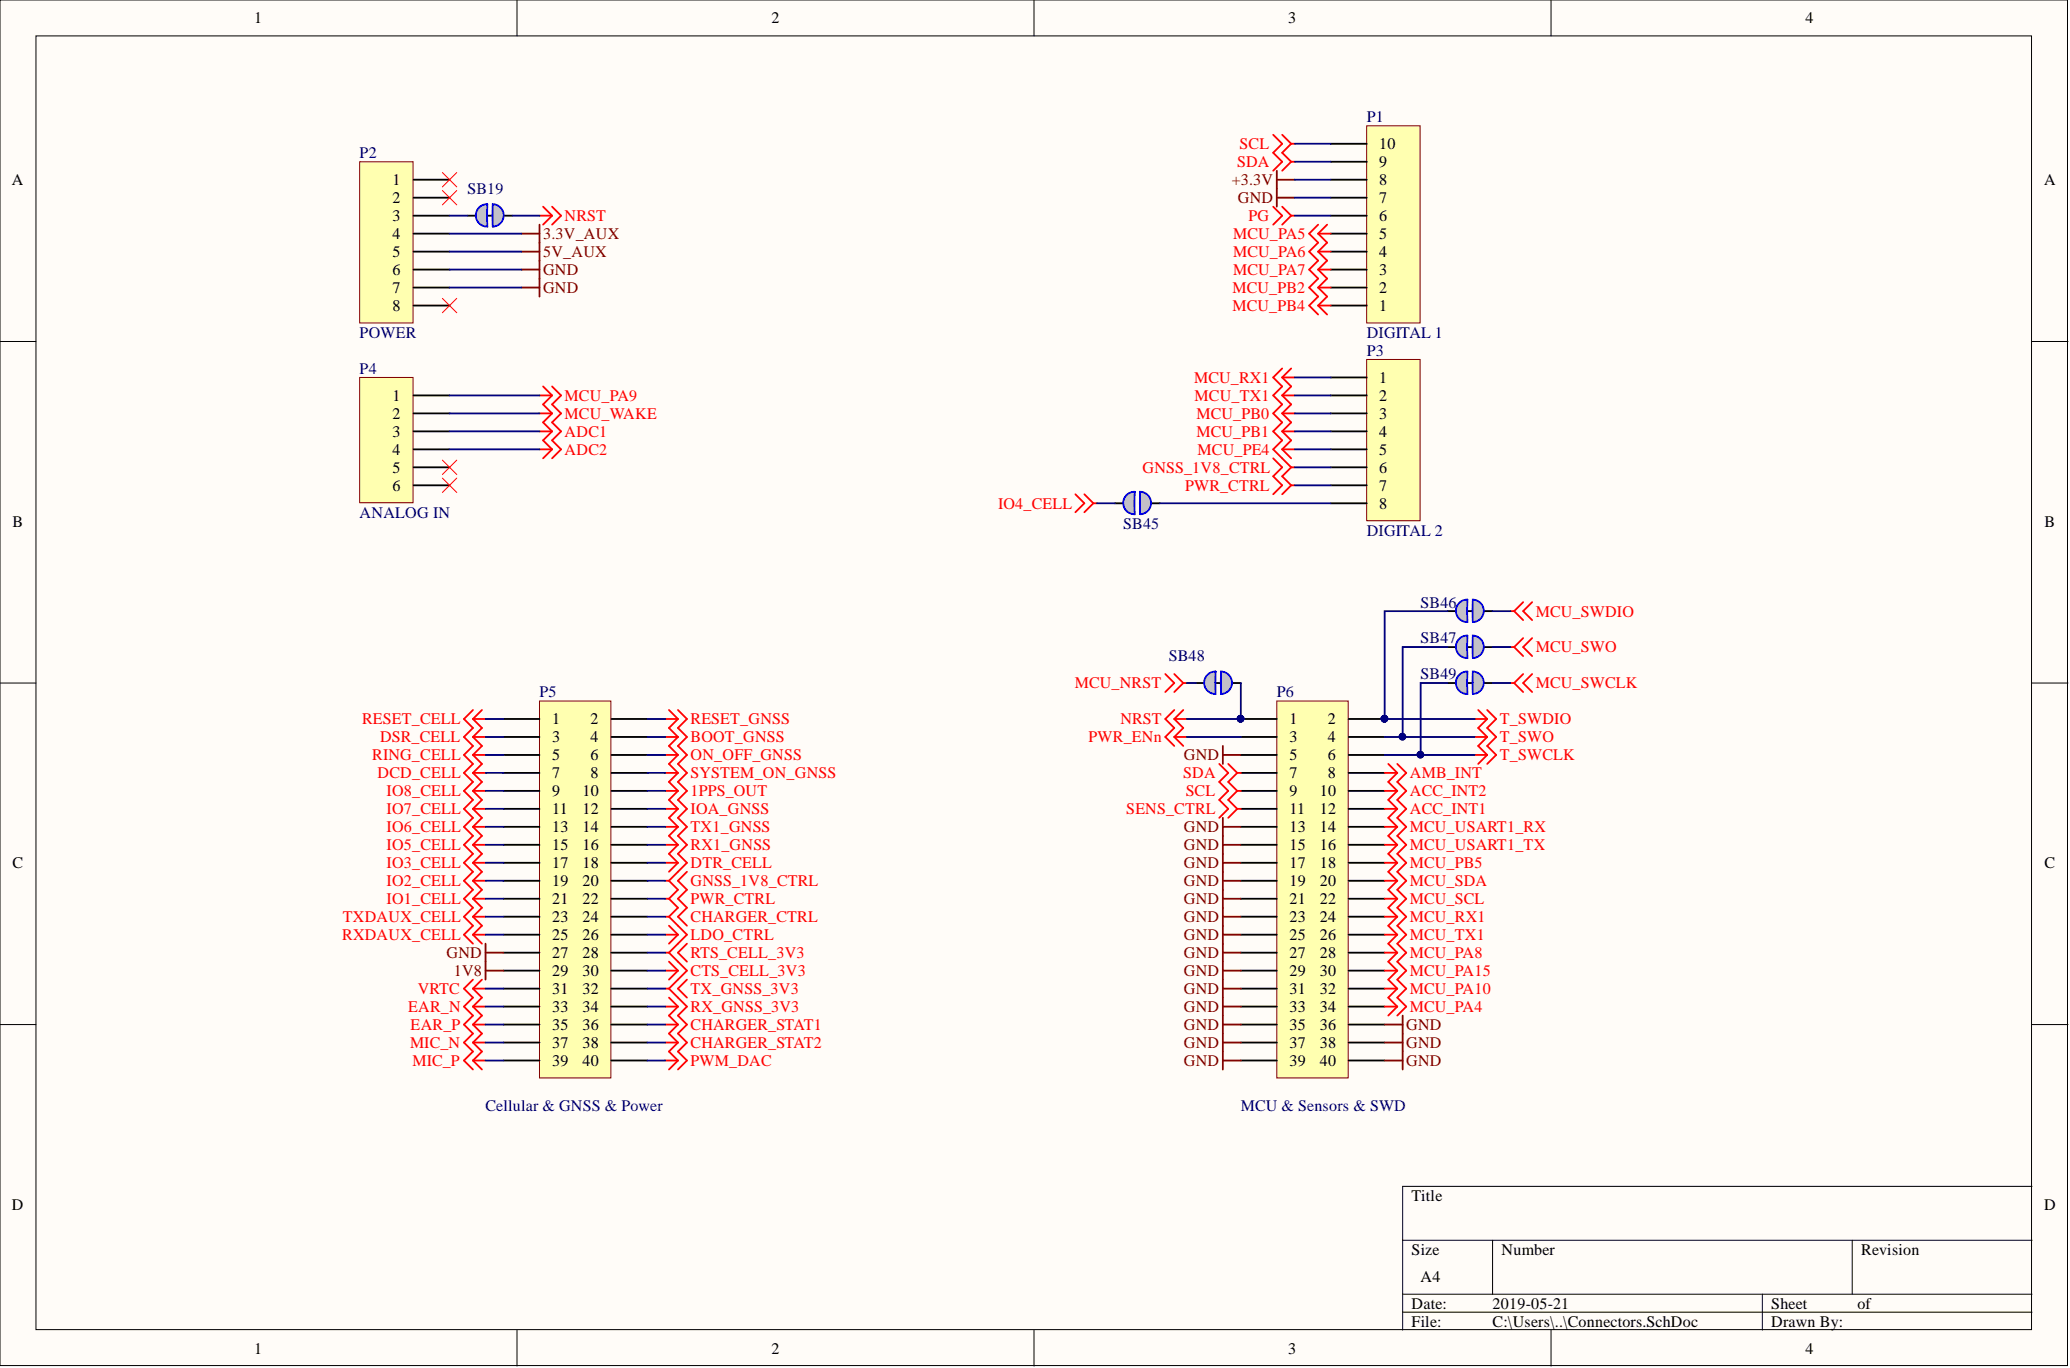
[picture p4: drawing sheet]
<svg xmlns="http://www.w3.org/2000/svg" width="292mm" height="193mm" viewBox="0 0 292 193" stroke-linecap="round" stroke-linejoin="round" font-family="sans-serif">
<defs><g id="words">
<g font-size="2.3">
<text x="35.9" y="3.3">1</text>
<text x="108.9" y="3.3">2</text>
<text x="181.8" y="3.3">3</text>
<text x="254.8" y="3.3">4</text>
<text x="194.6" y="23.6">9</text>
<text x="194.6" y="21">10</text>
<text x="1.7" y="26.1">A</text>
<text x="55.4" y="26.1">1</text>
<text x="55.4" y="28.6">2</text>
<text x="194.6" y="28.6">7</text>
<text x="194.6" y="26.1">8</text>
<text x="288.4" y="26.1">A</text>
<text x="55.4" y="31.2">3</text>
<text x="55.4" y="33.7">4</text>
<text x="194.6" y="33.7">5</text>
<text x="194.6" y="31.2">6</text>
<text x="55.4" y="36.3">5</text>
<text x="55.4" y="38.8">6</text>
<text x="55.4" y="41.3">7</text>
<text x="194.6" y="41.3">2</text>
<text x="194.6" y="38.8">3</text>
<text x="194.6" y="36.3">4</text>
<text x="55.4" y="43.9">8</text>
<text x="194.6" y="43.9">1</text>
<text x="55.4" y="56.5">1</text>
<text x="55.4" y="59.1">2</text>
<text x="194.6" y="54">1</text>
<text x="194.6" y="56.5">2</text>
<text x="194.6" y="59.1">3</text>
<text x="55.4" y="61.6">3</text>
<text x="55.4" y="64.1">4</text>
<text x="194.6" y="61.6">4</text>
<text x="194.6" y="64.1">5</text>
<text x="55.4" y="66.7">5</text>
<text x="55.4" y="69.2">6</text>
<text x="194.6" y="66.7">6</text>
<text x="194.6" y="69.2">7</text>
<text x="194.6" y="71.8">8</text>
<text x="1.8" y="74.3">B</text>
<text x="288.5" y="74.3">B</text>
<text x="77.9" y="102.2">1</text>
<text x="77.9" y="104.7">3</text>
<text x="77.9" y="107.3">5</text>
<text x="83.3" y="102.2">2</text>
<text x="83.3" y="104.7">4</text>
<text x="83.3" y="107.3">6</text>
<text x="181.9" y="102.2">1</text>
<text x="181.9" y="104.7">3</text>
<text x="181.9" y="107.3">5</text>
<text x="187.4" y="102.2">2</text>
<text x="187.4" y="104.7">4</text>
<text x="187.4" y="107.3">6</text>
<text x="77.9" y="109.8">7</text>
<text x="77.9" y="112.3">9</text>
<text x="82.2" y="112.3">10</text>
<text x="83.3" y="109.8">8</text>
<text x="181.9" y="109.8">7</text>
<text x="181.9" y="112.3">9</text>
<text x="186.3" y="112.3">10</text>
<text x="187.4" y="109.8">8</text>
<text x="77.9" y="114.9">11</text>
<text x="77.9" y="117.4">13</text>
<text x="77.9" y="119.9">15</text>
<text x="82.2" y="114.9">12</text>
<text x="82.2" y="117.4">14</text>
<text x="82.2" y="119.9">16</text>
<text x="181.9" y="114.9">11</text>
<text x="181.9" y="117.4">13</text>
<text x="181.9" y="119.9">15</text>
<text x="186.3" y="114.9">12</text>
<text x="186.3" y="117.4">14</text>
<text x="186.3" y="119.9">16</text>
<text x="1.8" y="122.5">C</text>
<text x="77.9" y="122.5">17</text>
<text x="77.9" y="125">19</text>
<text x="82.2" y="122.5">18</text>
<text x="82.2" y="125">20</text>
<text x="181.9" y="122.5">17</text>
<text x="181.9" y="125">19</text>
<text x="186.3" y="122.5">18</text>
<text x="186.3" y="125">20</text>
<text x="288.5" y="122.5">C</text>
<text x="77.9" y="127.5">21</text>
<text x="77.9" y="130.1">23</text>
<text x="82.2" y="127.5">22</text>
<text x="82.2" y="130.1">24</text>
<text x="181.9" y="127.5">21</text>
<text x="181.9" y="130.1">23</text>
<text x="186.3" y="127.5">22</text>
<text x="186.3" y="130.1">24</text>
<text x="77.9" y="132.6">25</text>
<text x="77.9" y="135.1">27</text>
<text x="77.9" y="137.7">29</text>
<text x="82.2" y="132.6">26</text>
<text x="82.2" y="135.1">28</text>
<text x="82.2" y="137.7">30</text>
<text x="181.9" y="132.6">25</text>
<text x="181.9" y="135.1">27</text>
<text x="181.9" y="137.7">29</text>
<text x="186.3" y="132.6">26</text>
<text x="186.3" y="135.1">28</text>
<text x="186.3" y="137.7">30</text>
<text x="77.9" y="140.2">31</text>
<text x="77.9" y="142.8">33</text>
<text x="82.2" y="140.2">32</text>
<text x="82.2" y="142.8">34</text>
<text x="181.9" y="140.2">31</text>
<text x="181.9" y="142.8">33</text>
<text x="186.3" y="140.2">32</text>
<text x="186.3" y="142.8">34</text>
<text x="77.9" y="145.3">35</text>
<text x="77.9" y="147.8">37</text>
<text x="82.2" y="145.3">36</text>
<text x="82.2" y="147.8">38</text>
<text x="181.9" y="145.3">35</text>
<text x="181.9" y="147.8">37</text>
<text x="186.3" y="145.3">36</text>
<text x="186.3" y="147.8">38</text>
<text x="77.9" y="150.4">39</text>
<text x="82.2" y="150.4">40</text>
<text x="181.9" y="150.4">39</text>
<text x="186.3" y="150.4">40</text>
<text x="1.7" y="170.6">D</text>
<text x="199.2" y="169.4">Title</text>
<text x="288.4" y="170.6">D</text>
<text x="199.2" y="177">Size</text>
<text x="211.9" y="177">Number</text>
<text x="262.6" y="177">Revision</text>
<text x="199.2" y="184.6">Date:</text>
<text x="200.5" y="180.8">A4</text>
<text x="210.6" y="184.6">2019-05-21</text>
<text x="250" y="184.6">Sheet</text>
<text x="262.1" y="184.6">of</text>
<text x="35.9" y="190.9">1</text>
<text x="108.9" y="190.9">2</text>
<text x="181.8" y="190.9">3</text>
<text x="199.2" y="187.1">File:</text>
<text x="210.6" y="187.1">C:\Users\..\Connectors.SchDoc</text>
<text x="250" y="187.1">Drawn By:</text>
<text x="254.8" y="190.9">4</text>
</g>
<g font-size="2.3" fill="#000080">
<text x="192.9" y="17.2">P1</text>
<text x="50.8" y="22.3">P2</text>
<text x="66" y="27.4">SB19</text>
<text x="50.8" y="47.7">POWER</text>
<text x="192.9" y="47.7">DIGITAL 1</text>
<text x="50.8" y="52.7">P4</text>
<text x="192.9" y="50.2">P3</text>
<text x="50.8" y="73">ANALOG IN</text>
<text x="158.5" y="74.6">SB45</text>
<text x="192.9" y="75.6">DIGITAL 2</text>
<text x="200.5" y="85.7">SB46</text>
<text x="164.9" y="93.3">SB48</text>
<text x="200.5" y="95.8">SB49</text>
<text x="200.5" y="90.8">SB47</text>
<text x="76.1" y="98.4">P5</text>
<text x="180.2" y="98.4">P6</text>
<text x="68.5" y="156.7">Cellular &amp; GNSS &amp; Power</text>
<text x="175.1" y="156.7">MCU &amp; Sensors &amp; SWD</text>
</g>
<g font-size="2.3" fill="#f00">
<text x="174.6" y="23.6">SDA</text>
<text x="174.9" y="21">SCL</text>
<text x="79.7" y="31.2">NRST</text>
<text x="174" y="33.7">MCU_PA5</text>
<text x="176.2" y="31.2">PG</text>
<text x="173.9" y="41.3">MCU_PB2</text>
<text x="174" y="36.3">MCU_PA6</text>
<text x="174" y="38.8">MCU_PA7</text>
<text x="173.9" y="43.9">MCU_PB4</text>
<text x="79.7" y="59.1">MCU_WAKE</text>
<text x="79.7" y="56.5">MCU_PA9</text>
<text x="168.5" y="54">MCU_RX1</text>
<text x="168.6" y="56.5">MCU_TX1</text>
<text x="168.8" y="59.1">MCU_PB0</text>
<text x="79.7" y="64.1">ADC2</text>
<text x="79.7" y="61.6">ADC1</text>
<text x="168.8" y="61.6">MCU_PB1</text>
<text x="169" y="64.1">MCU_PE4</text>
<text x="140.8" y="71.8">IO4_CELL</text>
<text x="161.2" y="66.7">GNSS_1V8_CTRL</text>
<text x="167.2" y="69.2">PWR_CTRL</text>
<text x="216.7" y="87">MCU_SWDIO</text>
<text x="216.7" y="92">MCU_SWO</text>
<text x="151.7" y="97.1">MCU_NRST</text>
<text x="216.7" y="97.1">MCU_SWCLK</text>
<text x="51.1" y="102.2">RESET_CELL</text>
<text x="52.5" y="107.3">RING_CELL</text>
<text x="53.6" y="104.7">DSR_CELL</text>
<text x="97.4" y="102.2">RESET_GNSS</text>
<text x="97.4" y="104.7">BOOT_GNSS</text>
<text x="97.4" y="107.3">ON_OFF_GNSS</text>
<text x="153.6" y="104.7">PWR_ENn</text>
<text x="158.1" y="102.2">NRST</text>
<text x="211.6" y="107.3">T_SWCLK</text>
<text x="211.6" y="102.2">T_SWDIO</text>
<text x="211.6" y="104.7">T_SWO</text>
<text x="53.3" y="109.8">DCD_CELL</text>
<text x="54.6" y="112.3">IO8_CELL</text>
<text x="97.4" y="112.3">1PPS_OUT</text>
<text x="97.4" y="109.8">SYSTEM_ON_GNSS</text>
<text x="167" y="109.8">SDA</text>
<text x="167.3" y="112.3">SCL</text>
<text x="198.9" y="112.3">ACC_INT2</text>
<text x="198.9" y="109.8">AMB_INT</text>
<text x="54.6" y="119.9">IO5_CELL</text>
<text x="54.6" y="117.4">IO6_CELL</text>
<text x="54.6" y="114.9">IO7_CELL</text>
<text x="97.4" y="114.9">IOA_GNSS</text>
<text x="97.4" y="117.4">TX1_GNSS</text>
<text x="97.4" y="119.9">RX1_GNSS</text>
<text x="158.9" y="114.9">SENS_CTRL</text>
<text x="198.9" y="119.9">MCU_USART1_TX</text>
<text x="198.9" y="117.4">MCU_USART1_RX</text>
<text x="198.9" y="114.9">ACC_INT1</text>
<text x="54.6" y="125">IO2_CELL</text>
<text x="54.6" y="122.5">IO3_CELL</text>
<text x="97.4" y="122.5">DTR_CELL</text>
<text x="97.4" y="125">GNSS_1V8_CTRL</text>
<text x="198.9" y="125">MCU_SDA</text>
<text x="198.9" y="122.5">MCU_PB5</text>
<text x="48.4" y="130.1">TXDAUX_CELL</text>
<text x="54.6" y="127.5">IO1_CELL</text>
<text x="97.4" y="127.5">PWR_CTRL</text>
<text x="97.4" y="130.1">CHARGER_CTRL</text>
<text x="198.9" y="127.5">MCU_SCL</text>
<text x="198.9" y="130.1">MCU_RX1</text>
<text x="48.3" y="132.6">RXDAUX_CELL</text>
<text x="97.4" y="135.1">RTS_CELL_3V3</text>
<text x="97.4" y="137.7">CTS_CELL_3V3</text>
<text x="97.4" y="132.6">LDO_CTRL</text>
<text x="198.9" y="132.6">MCU_TX1</text>
<text x="198.9" y="135.1">MCU_PA8</text>
<text x="198.9" y="137.7">MCU_PA15</text>
<text x="57.6" y="142.8">EAR_N</text>
<text x="59" y="140.2">VRTC</text>
<text x="97.4" y="140.2">TX_GNSS_3V3</text>
<text x="97.4" y="142.8">RX_GNSS_3V3</text>
<text x="198.9" y="142.8">MCU_PA4</text>
<text x="198.9" y="140.2">MCU_PA10</text>
<text x="57.9" y="147.8">MIC_N</text>
<text x="57.9" y="145.3">EAR_P</text>
<text x="97.4" y="145.3">CHARGER_STAT1</text>
<text x="97.4" y="147.8">CHARGER_STAT2</text>
<text x="58.2" y="150.4">MIC_P</text>
<text x="97.4" y="150.4">PWM_DAC</text>
</g>
<g font-size="2.3" fill="#800000">
<text x="173.8" y="26.1">+3.3V</text>
<text x="174.7" y="28.6">GND</text>
<text x="76.6" y="33.7">3.3V_AUX</text>
<text x="76.6" y="41.3">GND</text>
<text x="76.6" y="38.8">GND</text>
<text x="76.6" y="36.3">5V_AUX</text>
<text x="167.1" y="107.3">GND</text>
<text x="167.1" y="117.4">GND</text>
<text x="167.1" y="119.9">GND</text>
<text x="167.1" y="122.5">GND</text>
<text x="167.1" y="125">GND</text>
<text x="167.1" y="127.5">GND</text>
<text x="167.1" y="130.1">GND</text>
<text x="63" y="135.1">GND</text>
<text x="64" y="137.7">1V8</text>
<text x="167.1" y="132.6">GND</text>
<text x="167.1" y="137.7">GND</text>
<text x="167.1" y="135.1">GND</text>
<text x="167.1" y="140.2">GND</text>
<text x="167.1" y="142.8">GND</text>
<text x="167.1" y="145.3">GND</text>
<text x="167.1" y="147.8">GND</text>
<text x="198.4" y="145.3">GND</text>
<text x="198.4" y="147.8">GND</text>
<text x="167.1" y="150.4">GND</text>
<text x="198.4" y="150.4">GND</text>
</g>
</g></defs>
<g fill="#fffcf8" stroke="#000" stroke-width=".14">
<path d="M0 0h291.7v192.6h-291.7z"/>
<path d="M5.1 5.1h281.6v182.5h-281.6z"/>
</g>
<g fill="none" stroke="#000" stroke-width=".14">
<path d="M73 0v5.1M145.9 0v5.1M218.9 0v5.1M0 48.2h5.1M286.7 48.2h5.1M0 96.3h5.1M286.7 96.3h5.1M0 144.5h5.1M286.7 144.5h5.1M197.9 175h88.8M210.6 175v7.6M261.4 175v7.6"/>
<path d="M286.7 167.3h-88.8v20.3M73 187.6v5.1M145.9 187.6v5.1M197.9 182.6h88.8M197.9 185.1h88.8M218.9 187.6v5.1M248.7 182.6v5"/>
</g>
<path d="M192.9 50.7h7.5v22.8h-7.5z" fill="#ffffb0" stroke="#800000" stroke-width=".14"/>
<path d="M187.8 53.2h5.1M187.8 55.8h5.1M187.8 58.3h5.1M187.8 60.8h5.1M187.8 63.4h5.1M187.8 65.9h5.1M187.8 68.5h5.1M187.8 71h5.1" fill="none" stroke="#000" stroke-width=".26"/>
<path d="M192.9 17.7h7.5v27.9h-7.5z" fill="#ffffb0" stroke="#800000" stroke-width=".14"/>
<path d="M187.8 38h5.1M187.8 35.5h5.1M187.8 33h5.1M187.8 30.4h5.1M187.8 27.9h5.1M187.8 25.4h5.1M187.8 22.8h5.1M187.8 20.3h5.1M187.8 43.1h5.1M187.8 40.6h5.1" fill="none" stroke="#000" stroke-width=".26"/>
<path d="M50.8 53.2h7.5v17.7h-7.5z" fill="#ffffb0" stroke="#800000" stroke-width=".14"/>
<path d="M58.4 55.8h5M58.4 58.3h5M58.4 60.8h5M58.4 63.4h5M58.4 65.9h5M58.4 68.5h5" fill="none" stroke="#000" stroke-width=".26"/>
<path d="M50.8 22.8h7.5v22.8h-7.5z" fill="#ffffb0" stroke="#800000" stroke-width=".14"/>
<path d="M58.4 25.4h5M58.4 27.9h5M58.4 30.4h5M58.4 33h5M58.4 35.5h5M58.4 38h5M58.4 40.6h5M58.4 43.1h5" fill="none" stroke="#000" stroke-width=".26"/>
<path d="M62.4 24.3l2.1 2.1M62.4 26.9l2.1 2M64.5 24.3l-2.1 2.1M64.5 26.9l-2.1 2" fill="none" stroke="#f00" stroke-width=".14"/>
<path d="M179.7 19l1.2 1.3-1.2 1.2 1.2 1.3-1.2 1.3M180.9 19l1.3 1.3M179.7 29.2l1.2 1.2-1.2 1.3M180.9 29.2l1.3 1.2M182.2 20.3l-1.3 1.2 1.3 1.3M182.2 20.3h.5M182.2 22.8l-1.3 1.3M182.2 22.8h.5M182.2 30.4l-1.3 1.3M182.2 30.4h.5" fill="none" stroke="#f00" stroke-width=".26"/>
<path d="M73.6 38h2.5M73.6 33h2.5M73.6 35.5h2.5M76.1 31.7v10.1M180.2 26.6v2.6M180.2 27.9h2.5M73.6 40.6h2.5" fill="none" stroke="#800000" stroke-width=".26"/>
<path d="M76.1 98.9h10.1v53.2h-10.1z" fill="#ffffb0" stroke="#800000" stroke-width=".14"/>
<g fill="none" stroke="#000" stroke-width=".26">
<path d="M71.1 101.4h5M71.1 104h5M71.1 106.5h5M71.1 109h5M71.1 111.6h5M71.1 114.1h5M71.1 116.6h5M71.1 119.2h5M86.3 101.4h5.1M86.3 104h5.1M86.3 106.5h5.1M86.3 109h5.1"/>
<path d="M86.3 111.6h5.1M86.3 114.1h5.1M86.3 116.6h5.1M86.3 119.2h5.1M71.1 121.7h5M71.1 124.2h5M71.1 126.8h5M71.1 129.3h5M71.1 131.8h5M71.1 134.4h5M71.1 136.9h5M71.1 139.5h5"/>
<path d="M86.3 121.7h5.1M86.3 124.2h5.1M86.3 126.8h5.1M86.3 129.3h5.1M86.3 131.8h5.1M86.3 134.4h5.1M86.3 136.9h5.1M86.3 139.5h5.1M71.1 142h5M71.1 144.5h5M71.1 147.1h5M71.1 149.6h5"/>
<path d="M86.3 142h5.1M86.3 144.5h5.1M86.3 147.1h5.1M86.3 149.6h5.1"/>
</g>
<path d="M180.2 98.9h10v53.2h-10z" fill="#ffffb0" stroke="#800000" stroke-width=".14"/>
<g fill="none" stroke="#000" stroke-width=".26">
<path d="M66 30.4h6.3M175.1 101.4h5.1M175.1 104h5.1M175.1 106.5h5.1M175.1 109h5.1M175.1 111.6h5.1M175.1 114.1h5.1M175.1 116.6h5.1M175.1 119.2h5.1M190.3 101.4h5.1M190.3 104h5.1M190.3 106.5h5.1"/>
<path d="M190.3 109h5.1M190.3 111.6h5.1M190.3 114.1h5.1M190.3 116.6h5.1M190.3 119.2h5.1M175.1 121.7h5.1M175.1 124.2h5.1M175.1 126.8h5.1M175.1 129.3h5.1M175.1 131.8h5.1M175.1 134.4h5.1M175.1 136.9h5.1"/>
<path d="M175.1 139.5h5.1M190.3 121.7h5.1M190.3 124.2h5.1M190.3 126.8h5.1M190.3 129.3h5.1M190.3 131.8h5.1M190.3 134.4h5.1M190.3 136.9h5.1M190.3 139.5h5.1M175.1 142h5.1M175.1 144.5h5.1M175.1 147.1h5.1"/>
<path d="M175.1 149.6h5.1M190.3 142h5.1M190.3 144.5h5.1M190.3 147.1h5.1M190.3 149.6h5.1"/>
</g>
<g fill="#000080" stroke="#000080" stroke-width=".14">
<circle cx="175.1" cy="101.4" r=".47"/>
<circle cx="195.4" cy="101.4" r=".47"/>
</g>
<g fill="none" stroke="#f00" stroke-width=".26">
<path d="M76.1 63.4h1.8M76.6 62.1l1.3 1.3M77.9 63.4l-1.3 1.3M77.9 62.1l1.3 1.3-1.3 1.3M66.7 114.1h1.8M66.7 111.6h1.8M66.7 104l1.3 1.2-1.3 1.3M66.7 101.4l1.3 1.3-1.3 1.3M66.7 100.2l-1.2 1.2 1.2 1.3-1.2 1.3 1.2 1.2-1.2 1.3 1.2 1.3-1.2 1.2 1.2 1.3-1.2 1.3 1.2 1.2-1.2 1.3 1.2 1.3-1.2 1.2 1.2 1.3-1.2 1.3 1.2 1.2-1.2 1.3 1.2 1.3-1.2 1.2 1.2 1.3-1.2 1.3 1.2 1.2-1.2 1.3 1.2 1.3-1.2 1.2 1.2 1.3M66.7 104h1.8M66.7 106.5l1.3 1.3-1.3 1.2M66.7 106.5h1.8"/>
<path d="M66.7 109l1.3 1.3-1.3 1.3M66.7 109h1.8M66.7 116.6h1.8M66.7 119.2h1.8M66.7 101.4h1.8M66.7 119.2l1.3 1.2-1.3 1.3M66.7 116.6l1.3 1.3-1.3 1.3M66.7 114.1l1.3 1.3-1.3 1.2M66.7 111.6l1.3 1.2-1.3 1.3M68 100.2l-1.3 1.2M93.9 114.1h1.8M93.9 111.6h1.8"/>
<path d="M93.9 104h1.8M93.9 106.5h1.8M93.9 109h1.8M93.9 116.6h1.8M93.9 119.2h1.8M93.9 101.4h1.8M94.4 100.2l1.3 1.2M95.7 114.1l-1.3 1.3 1.3 1.2M95.7 111.6l-1.3 1.2 1.3 1.3M95.7 100.2l1.2 1.2-1.2 1.3 1.2 1.3-1.2 1.2 1.2 1.3-1.2 1.3 1.2 1.2-1.2 1.3 1.2 1.3-1.2 1.2 1.2 1.3-1.2 1.3 1.2 1.2-1.2 1.3 1.2 1.3-1.2 1.2 1.2 1.3-2.5 2.5M95.7 109l-1.3 1.3 1.3 1.3M95.7 116.6l-1.3 1.3 1.3 1.3"/>
<path d="M95.7 119.2l-1.3 1.2 1.3 1.3M95.7 101.4l-1.3 1.3 1.3 1.3M95.7 104l-1.3 1.2 1.3 1.3M95.7 106.5l-1.3 1.3 1.3 1.2M66.7 138.2l-1.2 1.3 1.2 1.2-1.2 1.3 1.2 1.3-1.2 1.2 1.2 1.3-1.2 1.3 1.2 1.2-1.2 1.3 1.2 1.3M66.7 139.5l1.3 1.2-1.3 1.3M66.7 139.5h1.8M66.7 129.3l1.3 1.3-1.3 1.2M66.7 126.8l1.3 1.2-1.3 1.3M66.7 129.3h1.8M66.7 131.8l1.3 1.3M66.7 131.8h1.8"/>
<path d="M66.7 124.2l1.3 1.3-1.3 1.3M66.7 126.8h1.8M66.7 121.7l1.3 1.3-1.3 1.2M66.7 124.2h1.8M66.7 121.7h1.8M68 138.2l-1.3 1.3M93.9 139.5h.5M93.9 129.3h.5M93.9 131.8h1.8M93.9 126.8h.5M93.9 124.2h.5M93.9 121.7h1.8"/>
<path d="M93.9 134.4h.5M93.9 136.9h1.8M94.4 134.4l2.5 2.5-2.5 2.6M94.4 129.3l2.5 2.5-2.5 2.6M94.4 135.7l1.3 1.2M94.4 139.5l2.5 2.5-1.2 1.3M94.4 126.8l1.3 1.2-1.3 1.3M94.4 124.2l1.3 1.3-1.3 1.3M94.4 130.6l1.3 1.2M95.7 136.9l-1.3 1.3M95.7 121.7l-1.3 1.3M95.7 131.8l-1.3 1.3"/>
<path d="M96.9 133.1l-1.2 1.3 1.2 1.3M96.9 138.2l-1.2 1.3 1.2 1.2M96.9 123l-1.2 1.2 1.2 1.3-1.2 1.3 1.2 1.2-1.2 1.3 1.2 1.3M66.7 149.6l1.3 1.3M66.7 147.1l1.3 1.2-1.3 1.3M66.7 149.6h1.8M66.7 144.5l1.3 1.3-1.3 1.3M66.7 147.1h1.8M66.7 142l1.3 1.3-1.3 1.2M66.7 144.5h1.8M66.7 142h1.8M93.9 142h1.8"/>
<path d="M94.4 140.7l1.3 1.3M95.7 142l-1.3 1.3"/>
</g>
<path d="M62.4 42.1l2.1 2M64.5 42.1l-2.1 2" fill="none" stroke="#f00" stroke-width=".14"/>
<path d="M68.5 133.1v5.1M68.5 134.4h2.6M68.5 136.9h2.6" fill="none" stroke="#800000" stroke-width=".26"/>
<g fill="#c0c0c0" stroke="#00f" stroke-width=".26">
<path d="M67.5 29.4a1.58 1.58 0 0 0-.2 1.7 1.58 1.58 0 0 0 1.5 .9v-3.2l-.5 .1-.5 .2zM68.8 28.8l-.1 1.6z" fill-rule="evenodd"/>
<path d="M69.5 28.8v3.2a1.58 1.58 0 0 0 1.6-1.6 1.58 1.58 0 0 0-1.6-1.6zM69.5 30.4v1.6z" fill-rule="evenodd"/>
</g>
<g fill="none" stroke="#f00" stroke-width=".26">
<path d="M76.1 30.4h1.8M76.6 29.2l1.3 1.2M77.9 30.4l-1.3 1.3M77.9 29.2l1.3 1.2-1.3 1.3M186 33l1.3 1.2-1.3 1.3M186 31.7l-1.3 1.3 1.3 1.2-1.3 1.3 1.3 1.3-1.3 1.2 1.3 1.3-1.3 1.3 1.3 1.2-1.3 1.3 1.3 1.3M186 33h1.8M186 35.5l1.3 1.3-1.3 1.2M186 35.5h1.8M186 38l1.3 1.3-1.3 1.3M186 38h1.8M187.3 31.7l-1.3 1.3"/>
<path d="M76.1 58.3h1.8M76.1 55.8h1.8M76.6 54.5l1.3 1.3M77.9 58.3l-1.3 1.3 1.3 1.2M77.9 54.5l1.3 1.3-1.3 1.2 1.3 1.3-1.3 1.3 1.3 1.2-1.3 1.3M77.9 55.8l-1.3 1.2 1.3 1.3M180.9 57l-1.2 1.3 1.2 1.3-1.2 1.2 1.2 1.3-1.2 1.3 2.5 2.5M180.9 58.3h1.8M180.9 58.3l1.3 1.3-1.3 1.2M182.2 57l-1.3 1.3M186 40.6l1.3 1.2-1.3 1.3M186 40.6h1.8"/>
<path d="M186 43.1l1.3 1.3M186 43.1h1.8M76.1 60.8h1.8M77.9 60.8l-1.3 1.3M151.7 69.7l1.3 1.3-1.3 1.3M153 69.7l1.3 1.3M154.3 71l-1.3 1.3M154.3 71h.5M179.7 64.7l1.2 1.2-1.2 1.3 1.2 1.3-1.2 1.2M180.9 60.8h1.8M180.9 63.4l1.3 1.3M180.9 60.8l1.3 1.3-1.3 1.3"/>
<path d="M180.9 63.4h1.8M182.2 68.5l-1.3 1.2M182.2 65.9l-1.3 1.3 1.3 1.3M182.2 68.5h.5M182.2 65.9h.5M165.7 101.4h1.8M165.7 104h1.8M165.7 101.4l1.3 1.3-1.3 1.3M165.7 100.2l-1.3 1.2 1.3 1.3-1.3 1.3 1.3 1.2M165.7 104l1.3 1.2M167 100.2l-1.3 1.2M172 107.8l1.3 1.2-1.3 1.3 1.3 1.3-1.3 1.2 1.3 1.3-1.3 1.3"/>
<path d="M173.3 107.8l1.3 1.2M174.6 114.1l-1.3 1.3M174.6 111.6l-1.3 1.2 1.3 1.3M174.6 114.1h.5M174.6 111.6h.5M174.6 109h.5M174.6 109l-1.3 1.3 1.3 1.3M195.4 119.2h1.8M195.4 116.6h1.8M195.4 114.1h1.8M195.4 111.6h1.8M195.4 109h1.8"/>
<path d="M195.9 107.8l1.3 1.2M197.2 119.2l-1.3 1.2 1.3 1.3M197.2 107.8l1.2 1.2-1.2 1.3 1.2 1.3-1.2 1.2 1.2 1.3-1.2 1.3 1.2 1.2-1.2 1.3 1.2 1.3-1.2 1.2 1.2 1.3-1.2 1.3 1.2 1.2-1.2 1.3 1.2 1.3-1.2 1.2 1.2 1.3-1.2 1.3 1.2 1.2-1.2 1.3 1.2 1.3-1.2 1.3 1.2 1.2-1.2 1.3 1.2 1.3-1.2 1.2 1.2 1.3-1.2 1.3M197.2 116.6l-1.3 1.3 1.3 1.3M197.2 114.1l-1.3 1.3 1.3 1.2M197.2 111.6l-1.3 1.2 1.3 1.3M197.2 109l-1.3 1.3 1.3 1.3M208.1 106.5h1.8M208.1 101.4h1.8M208.1 104h1.8M208.6 100.2l1.3 1.2M209.9 106.5l-1.3 1.3"/>
<path d="M209.9 104l-1.3 1.2 1.3 1.3M209.9 100.2l1.2 1.2-1.2 1.3 1.2 1.3-1.2 1.2 1.2 1.3-1.2 1.3M209.9 101.4l-1.3 1.3 1.3 1.3M195.4 124.2h1.8M195.4 126.8h1.8M195.4 131.8h1.8M195.4 129.3h1.8M195.4 134.4h1.8M195.4 139.5h1.8M195.4 136.9h1.8M195.4 121.7h1.8M197.2 124.2l-1.3 1.3 1.3 1.3"/>
<path d="M197.2 121.7l-1.3 1.3 1.3 1.2M197.2 126.8l-1.3 1.2 1.3 1.3M197.2 131.8l-1.3 1.3 1.3 1.3M197.2 129.3l-1.3 1.3 1.3 1.2M197.2 139.5l-1.3 1.2 1.3 1.3M197.2 134.4l-1.3 1.3 1.3 1.2M197.2 136.9l-1.3 1.3 1.3 1.3M93.9 144.5h1.8M93.9 147.1h1.8M93.9 149.6h1.8M94.4 143.3l1.3 1.2M95.7 144.5l-1.3 1.3 1.3 1.3"/>
<path d="M95.7 143.3l1.2 1.2-1.2 1.3 1.2 1.3-1.2 1.2 1.2 1.3-1.2 1.3M95.7 147.1l-1.3 1.2 1.3 1.3M95.7 149.6l-1.3 1.3M195.4 142h1.8M197.2 142l-1.3 1.3"/>
</g>
<path d="M180.2 24.1v2.5M180.2 25.4h2.5M172.6 105.2v2.6M172.6 106.5h2.5" fill="none" stroke="#800000" stroke-width=".26"/>
<path d="M62.4 64.9l2.1 2M62.4 67.4l2.1 2.1M64.5 64.9l-2.1 2M64.5 67.4l-2.1 2.1" fill="none" stroke="#f00" stroke-width=".14"/>
<path d="M157.3 71h1.3M162.4 71h1.3" fill="none" stroke="#000" stroke-width=".26"/>
<g fill="#c0c0c0" stroke="#00f" stroke-width=".26">
<path d="M158.8 70a1.58 1.58 0 0 0-.1 1.7 1.58 1.58 0 0 0 1.4 .8v-3.1h-.5l-.4 .3zM160.1 69.4v1.6z" fill-rule="evenodd"/>
<path d="M160.9 69.4v3.1a1.58 1.58 0 0 0 1.5-1.5 1.58 1.58 0 0 0-1.5-1.6zM160.8 71l.1 1.5z" fill-rule="evenodd"/>
</g>
<path d="M168.7 96.3h6.4" fill="none" stroke="#000" stroke-width=".26"/>
<g fill="#c0c0c0" stroke="#00f" stroke-width=".26">
<path d="M172.3 94.7v3.2a1.58 1.58 0 0 0 1.6-1.6 1.58 1.58 0 0 0-1.6-1.6zM172.3 96.3v1.6z" fill-rule="evenodd"/>
<path d="M170.2 95.3a1.58 1.58 0 0 0-.1 1.7 1.58 1.58 0 0 0 1.4 .9v-3.2l-.5 .1-.4 .2zM171.5 94.7v1.6z" fill-rule="evenodd"/>
</g>
<path d="M204.3 96.3h6.3" fill="none" stroke="#000" stroke-width=".26"/>
<g fill="#c0c0c0" stroke="#00f" stroke-width=".26">
<path d="M207.8 94.7v3.2a1.58 1.58 0 0 0 1.6-1.6 1.58 1.58 0 0 0-1.6-1.6zM207.8 96.3v1.6z" fill-rule="evenodd"/>
<path d="M205.8 95.3a1.58 1.58 0 0 0-.2 1.7 1.58 1.58 0 0 0 1.5 .9v-3.2l-.5 .1-.5 .2zM207.1 94.7l-.1 1.6z" fill-rule="evenodd"/>
</g>
<path d="M204.3 91.3h6.3" fill="none" stroke="#000" stroke-width=".26"/>
<g fill="#c0c0c0" stroke="#00f" stroke-width=".26">
<path d="M207.8 89.7v3.1a1.58 1.58 0 0 0 1.6-1.6 1.58 1.58 0 0 0-1.6-1.5zM207.8 91.2v1.6z" fill-rule="evenodd"/>
<path d="M205.8 90.3a1.58 1.58 0 0 0-.2 1.7 1.58 1.58 0 0 0 1.5 .8v-3.1h-.5l-.5 .2zM207.1 89.7l-.1 1.5z" fill-rule="evenodd"/>
</g>
<path d="M204.3 86.2h6.3" fill="none" stroke="#000" stroke-width=".26"/>
<g fill="#c0c0c0" stroke="#00f" stroke-width=".26">
<path d="M207.8 84.6v3.2a1.58 1.58 0 0 0 1.6-1.6 1.58 1.58 0 0 0-1.6-1.6zM207.8 86.2v1.6z" fill-rule="evenodd"/>
<path d="M205.8 85.2a1.58 1.58 0 0 0-.2 1.7 1.58 1.58 0 0 0 1.5 .9v-3.2l-.5 .1-.5 .2zM207.1 84.6l-.1 1.6z" fill-rule="evenodd"/>
</g>
<g fill="none" stroke="#f00" stroke-width=".26">
<path d="M180.9 55.8l1.3 1.2M180.9 53.2l1.3 1.3-1.3 1.3M180.9 52l-1.2 1.2 1.2 1.3-1.2 1.3 1.2 1.2M180.9 55.8h1.8M180.9 53.2h1.8M182.2 52l-1.3 1.2M164.4 95.1l1.3 1.2-1.3 1.3M165.7 95.1l1.3 1.2M167 96.3h.5M167 96.3l-1.3 1.3M213.2 96.3h.5M213.2 91.3h.5"/>
<path d="M213.2 86.2h.5M213.7 96.3l1.2 1.3M213.7 91.3l1.2 1.2M213.7 86.2l1.2 1.3M214.9 95.1l-1.2 1.2M214.9 90l-1.2 1.3M214.9 84.9l-1.2 1.3M216.2 95.1l-1.3 1.2 1.3 1.3M216.2 90l-1.3 1.3 1.3 1.2M216.2 84.9l-1.3 1.3 1.3 1.3"/>
</g>
<g fill="none" stroke="#800000" stroke-width=".26">
<path d="M172.6 115.4v35.5M172.6 116.6h2.5M172.6 119.2h2.5M172.6 121.7h2.5M172.6 124.2h2.5M172.6 126.8h2.5M172.6 129.3h2.5M172.6 131.8h2.5M172.6 136.9h2.5M172.6 134.4h2.5M172.6 139.5h2.5M172.6 142h2.5"/>
<path d="M172.6 144.5h2.5M172.6 147.1h2.5M172.6 149.6h2.5M195.4 144.5h2.5M195.4 147.1h2.5M195.4 149.6h2.5M197.9 143.3v7.6"/>
</g>
<g fill="none" stroke="#000080" stroke-width=".26">
<path d="M63.4 38h10.2M63.4 33h10.2M63.4 35.5h10.2M63.4 30.4h2.6M72.3 30.4h3.8M182.7 30.4h5.1M182.7 20.3h5.1M182.7 22.8h5.1M182.7 27.9h5.1M182.7 25.4h5.1M63.4 40.6h10.2M63.4 55.8h12.7"/>
<path d="M63.4 58.3h12.7M182.7 55.8h5.1M182.7 53.2h5.1M182.7 58.3h5.1M63.4 60.8h12.7M63.4 63.4h12.7M154.8 71h2.5M163.7 71h24.1M182.7 65.9h5.1M182.7 68.5h5.1M182.7 60.8h5.1M182.7 63.4h5.1"/>
<path d="M167.5 96.3h1.2M175.1 96.3v5.1h-7.6M204.3 96.3h-3.8v10.2M204.3 91.3h-6.4v12.7M204.3 86.2h-8.9v15.2h12.7M210.6 86.2h2.6M210.6 91.3h2.6M210.6 96.3h2.6M68.5 101.4h2.6M68.5 111.6h2.6M68.5 114.1h2.6M68.5 116.6h2.6"/>
<path d="M68.5 119.2h2.6M68.5 104h2.6M68.5 106.5h2.6M68.5 109h2.6M91.4 101.4h2.5M91.4 111.6h2.5M91.4 114.1h2.5M91.4 116.6h2.5M91.4 119.2h2.5M91.4 104h2.5M91.4 106.5h2.5M91.4 109h2.5"/>
<path d="M167.5 104h7.6M195.4 104h12.7M195.4 106.5h12.7M68.5 121.7h2.6M68.5 124.2h2.6M68.5 126.8h2.6M68.5 129.3h2.6M68.5 131.8h2.6M68.5 139.5h2.6M91.4 121.7h2.5M91.4 124.2h2.5M91.4 126.8h2.5"/>
<path d="M91.4 129.3h2.5M91.4 131.8h2.5M91.4 134.4h2.5M91.4 136.9h2.5M91.4 139.5h2.5M68.5 142h2.6M68.5 144.5h2.6M68.5 147.1h2.6M68.5 149.6h2.6M91.4 142h2.5M91.4 144.5h2.5M91.4 147.1h2.5"/>
<path d="M91.4 149.6h2.5"/>
</g>
<g fill="#000080" stroke="#000080" stroke-width=".14">
<circle cx="175.1" cy="101.4" r=".47"/>
<circle cx="197.9" cy="103.9" r=".47"/>
<circle cx="195.4" cy="101.4" r=".47"/>
<circle cx="200.4" cy="106.5" r=".47"/>
</g>
<use href="#words"/>
</svg>
